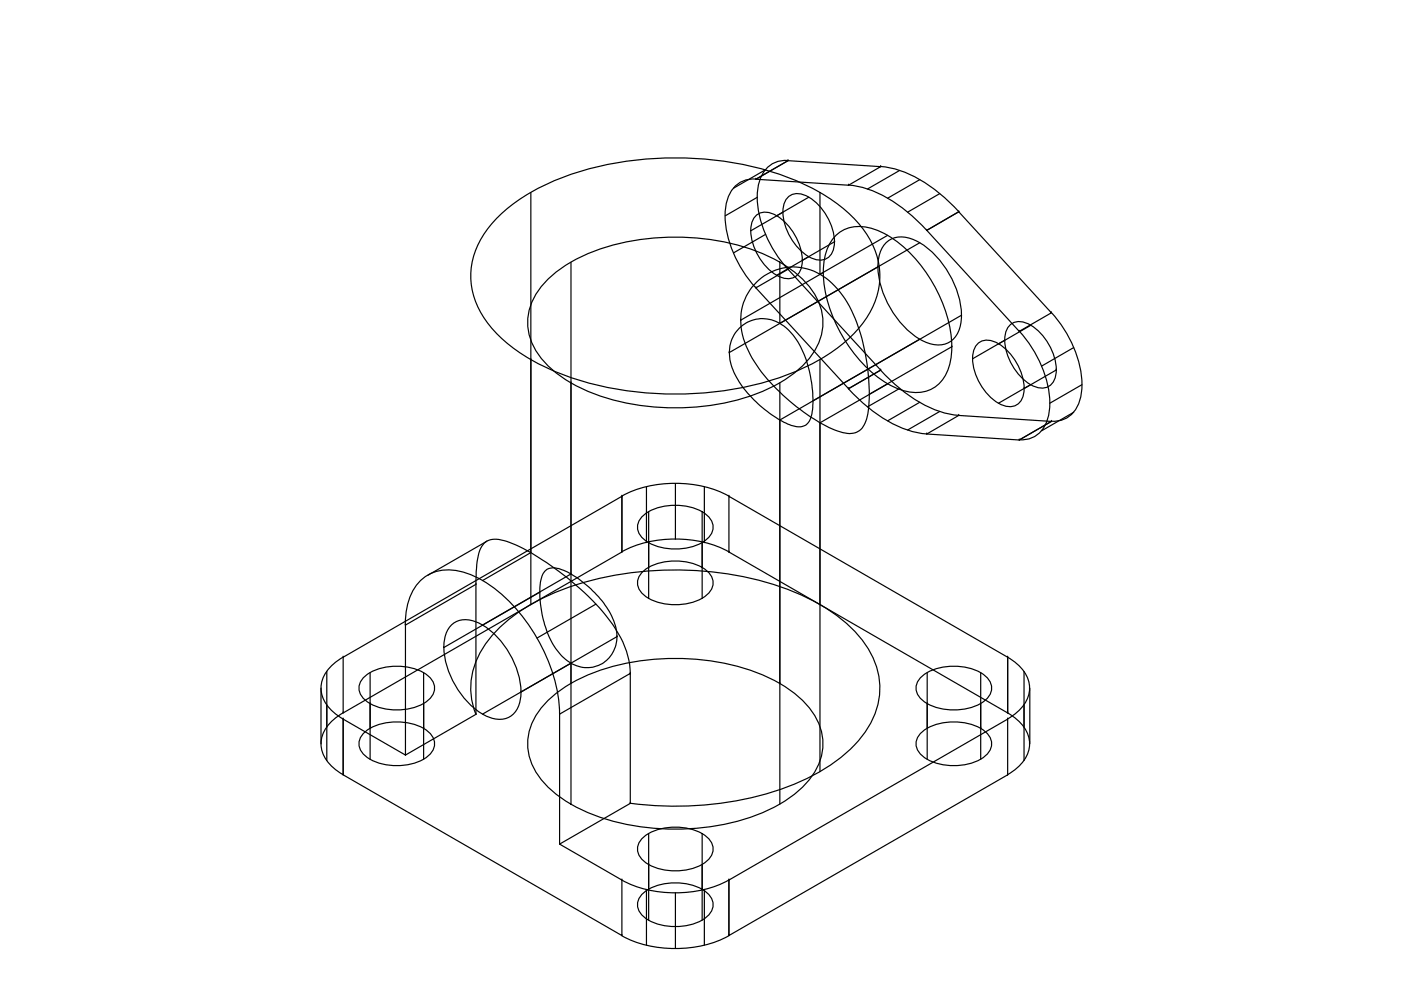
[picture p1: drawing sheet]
<svg xmlns="http://www.w3.org/2000/svg" width="297mm" height="210mm" viewBox="0 0 297 210" stroke-linecap="round" stroke-linejoin="round" font-family="sans-serif">
<!-- layer: 0 -->
<g fill="none" stroke="#000" stroke-width=".25">
<path d="M160.2 38a5.8 5.8 0 0 0-6.2 5.2 20.9 20.9 0 0 0 3.7 14.6l2.5 3.2M160.3 38h.1M160.3 38l19.6 1.3M162.3 36l-6.8 3.9M167 34a5.8 5.8 0 0 0-6.2 5.3 20.9 20.9 0 0 0 3.7 14.5l2.5 3.3M167.1 34.1l19.6 1.2-6.8 4M167.1 34.1h.1M167.1 34.1l-6.8 3.9M179.9 39.2a24.5 24.5 0 0 1 14.3 7.3l2.3 2.3M179.9 39.3h.1M186.7 35.3a24.5 24.5 0 0 1 14.3 7.3l2.3 2.3M186.7 35.3h.1"/>
<path d="M190.7 36.1l-6.8 4M195 38.1l-6.8 3.9M105.2 46.4a41.7 41.7 0 0 1 19.1-10.4 71.7 71.7 0 0 1 42.7 1.6 36.5 36.5 0 0 1 15.5 10.3 15.9 15.9 0 0 1 0 21.2 36.5 36.5 0 0 1-15.5 10.3 70.5 70.5 0 0 1-50-.9 32.6 32.6 0 0 1-14.3-11 15.7 15.7 0 0 1 1.2-19.6zM112.6 40.8v87.4M116.2 59.2a33.2 33.2 0 0 1 16.8-7.9 50 50 0 0 1 30.5 3.3 21.3 21.3 0 0 1 9.7 8.7 11.3 11.3 0 0 1-1.8 12.9 29.8 29.8 0 0 1-15.9 8.8 50.5 50.5 0 0 1-32.7-2.9 21.3 21.3 0 0 1-9.7-8.7 11.3 11.3 0 0 1 1.8-12.9zM121.1 55.6v114.9M160.2 45.8a3.5 3.5 0 0 1 4.4-.1 11.7 11.7 0 0 1 5.4 10.5 3.1 3.1 0 0 1-4.5 2.6 11.5 11.5 0 0 1-6.3-10.9l.3-.9zM160.4 59.8a11.3 11.3 0 0 1 16.6 .8 28 28 0 0 1 6.4 14.1 35.1 35.1 0 0 1 .4 14.1 3.8 3.8 0 0 1-5.1 2.9 34.8 34.8 0 0 1-12.7-7.9 28 28 0 0 1-8.6-12.8 11.4 11.4 0 0 1 3-11.2zM160.6 41.8l-6.8 3.9M162.3 49.7l-6.8 3.9M167 41.8a3.5 3.5 0 0 1 4.5 0 11.7 11.7 0 0 1 5.4 10.4 3.1 3.1 0 0 1-4.6 2.6 11.5 11.5 0 0 1-6.2-10.8l.2-.9zM167.1 57.1h.1"/>
<path d="M170.1 55.2h.1M171.5 41.8l-12.3 7.1M173.8 40.8v17.4l14.4-8.3M174.6 57.8l-17.6 10.1M176.9 51.3h.1M176.9 51.3l-12.2 7.1M177.2 50a7.5 7.5 0 0 1 8-1.4 25.3 25.3 0 0 1 13 12.2 24.7 24.7 0 0 1 3.3 15.9 7.3 7.3 0 0 1-7.7 6.5 17.5 17.5 0 0 1-10.6-5.8 30.6 30.6 0 0 1-8.6-19.7 10.7 10.7 0 0 1 2.6-7.7zM186.1 56.6h.1M186.1 56.6l-31.5 18.1M188 51.4a5.2 5.2 0 0 1 5.8-.6 19.2 19.2 0 0 1 9.8 13.5 9.3 9.3 0 0 1-.9 7 4.9 4.9 0 0 1-6.5 1.2 19.2 19.2 0 0 1-9.8-13.5 9.3 9.3 0 0 1 .9-6.9zM195 51.5l-29.7 17.1v-13M196.5 48.8h.1"/>
<path d="M196.5 48.8l19.6 21.5M199.2 41l-6.8 4M203.3 44.9l19.6 21.4-6.8 4M203.3 44.9h.1M203.3 44.9l-6.8 3.9M112.6 76.3h.1M154.6 74.7h.1M156.7 69.6a7.4 7.4 0 0 1 11.1 1 21.6 21.6 0 0 1 4.5 12.3 11.1 11.1 0 0 1-.9 6.6 2.76 2.76 0 0 1-3.3 .8 23.6 23.6 0 0 1-12.9-12.4 7.7 7.7 0 0 1 1.5-8.3zM157 67.9h.1M160.3 61l6.8-3.9 19.6 21.4M160.3 61h.1M160.3 61l19.6 21.4"/>
<path d="M173.8 76.3v87.3M186.7 78.5a29.3 29.3 0 0 0 14.3 9.2l2.3 .4M186.7 78.5h.1M186.7 78.5l-6.8 3.9M195 71.9l-29.7 17.2M201.8 73.5h.1M201.8 73.5l-17.5 10.1M203.9 66.8l-31.5 18.2M207.3 72.9a3.5 3.5 0 0 1 4.4 0 11.7 11.7 0 0 1 5.4 10.4 3.1 3.1 0 0 1-4.5 2.6 11.5 11.5 0 0 1-6.3-10.9l.2-.8zM214.1 69a3.5 3.5 0 0 1 4.4-.1 11.7 11.7 0 0 1 5.4 10.5 3.1 3.1 0 0 1-4.5 2.6 11.5 11.5 0 0 1-6.3-10.9l.2-.9zM216.1 70.3h.1M216.1 70.2a23.4 23.4 0 0 1 6.4 16.6 6.4 6.4 0 0 1-5.4 6.4h-1"/>
<path d="M218.5 69l-12.3 7.1M222.9 66.3h.1M222.9 66.3a23.4 23.4 0 0 1 6.4 16.5 6.4 6.4 0 0 1-5.3 6.5h-1.1M224 78.4h.1M224 78.4l-6.8 4M227.7 73.7l-6.9 3.9M121.1 81.2h.1M165.3 81.2v89.3M179.9 82.4a29.3 29.3 0 0 0 14.3 9.3l2.3 .3M179.9 82.4h.1M188.2 81.4l-14.4 8.2M190.7 82.4l-6.8 3.9"/>
<path d="M195 85.3l-6.8 3.9M196.5 92h.1M196.5 92l19.6 1.3M199.2 87.2l-6.8 4M203.3 88.1h.1M216.1 93.3h.1M217.2 82.4h.1M218.5 81.6l-6.8 3.9M222.9 89.4l-19.6-1.3-6.8 3.9M222.9 89.4h.1M222.9 89.4l-6.8 3.9M227.7 87.4l-6.9 3.9"/>
<path d="M229.4 81.6l-6.8 3.9M103.2 114.8l-12.5 7.1M112.6 117.2l-10.3 5.9M131.8 117a25.1 25.1 0 0 1 22.7 0M131.8 105.2a25.1 25.1 0 0 1 22.7 0M131.9 105.2h.1M131.9 117h.1M131.9 105.2v11.8M136 109.7a10.5 10.5 0 0 1 8.8-2.5 8.2 8.2 0 0 1 6 3.2 3.1 3.1 0 0 1-1.1 4.1 12 12 0 0 1-13 0 3.1 3.1 0 0 1-.7-4.8zM137.1 103.2v11.8M137.5 115.1h.1M137.5 108.5v18.4"/>
<path d="M143.2 102.5v11.8M148.9 108.5v18.4M149.3 103.2v11.8M154.5 105.2l59.1 34.1v11.9l-59.1-34.2zM154.5 105.2h.1M154.5 117h.1M72.8 139.3l59.1-34.1v11.8l-59.1 34.2zM72.8 139.3h.1M72.8 139.3a8.2 8.2 0 0 0-4.7 6.6 7.3 7.3 0 0 0 3.4 5.7l1.3 .9M85.9 132.5a13 13 0 0 1 3.4-9.5 9.3 9.3 0 0 1 9.9-1.4 29.4 29.4 0 0 1 13.6 12 34.3 34.3 0 0 1 5.8 17.8M86 132.5l14.9-8.6v-.9a15.7 15.7 0 0 1 1.2-7.1 3.4 3.4 0 0 1 4.2-1.4 32 32 0 0 1 10.5 5.4 49.3 49.3 0 0 1 14.2 14.4 16.8 16.8 0 0 1 2.6 8.5M86 132.5h.1"/>
<path d="M86 132.5v27.6M95.8 132.4a4.8 4.8 0 0 1 5.4-.5 17.4 17.4 0 0 1 9.2 16 4.6 4.6 0 0 1-7 4.1 17.4 17.4 0 0 1-9.2-16 5.6 5.6 0 0 1 1.6-3.6zM100.9 123.9h.1M100.9 123.9v27.6M114.5 125.5l-20.4 11.8M115.5 121.1a3.2 3.2 0 0 1 3.7-.3 21.3 21.3 0 0 1 11.1 11.3 6.7 6.7 0 0 1-5.4 9.4 8.1 8.1 0 0 1-7.1-4 22 22 0 0 1-3-14.8zM121.1 121.7l-18.8 10.8M126.4 128.1l-12.5 7.2M130.8 135h.1M130.8 135l-28.5 16.4M136 121.5a10.5 10.5 0 0 1 8.8-2.5 8.2 8.2 0 0 1 6 3.2 3.1 3.1 0 0 1-1.1 4.1 12 12 0 0 1-13 0 3.1 3.1 0 0 1-.7-4.8zM148.9 120.3h.1"/>
<path d="M213.6 139.3a8.2 8.2 0 0 1 4.7 6.6 7.3 7.3 0 0 1-3.5 5.7l-1.2 .9M213.6 139.3h.1M213.6 139.3v11.9M68.1 145.9v11.8M69.3 142.4v18.9M72.8 151.2h.1M72.8 152.5h.1M72.8 152.5v11.8M72.8 151.1a8.2 8.2 0 0 0-4.7 6.6 7.3 7.3 0 0 0 3.4 5.8l1.3 .8M76.9 155.6a10.5 10.5 0 0 1 8.9-2.4 8.2 8.2 0 0 1 6 3.1 3.1 3.1 0 0 1-1.2 4.1 12 12 0 0 1-13 0 3.1 3.1 0 0 1-.7-4.8zM76.9 143.8a10.5 10.5 0 0 1 8.9-2.4 8.2 8.2 0 0 1 6 3.1 3.1 3.1 0 0 1-1.2 4.1 12 12 0 0 1-13 0 3.1 3.1 0 0 1-.7-4.8zM78.5 149.2h.1"/>
<path d="M78.5 142.6v18.4M89.8 154.4h.1M89.8 142.6v18.4M100.9 151.4a15.6 15.6 0 0 1 2.7-15.8 35.4 35.4 0 0 1 16.2-10.8 70.8 70.8 0 0 1 48.3 .6 35 35 0 0 1 15.1 10.9 15.7 15.7 0 0 1-.7 20.2 37.6 37.6 0 0 1-17.1 10.9 71.2 71.2 0 0 1-31.8 2.9M100.9 151.5h.1M100.9 151.5l-14.9 8.6M110.5 146.7h.1M116.2 148.5a33.2 33.2 0 0 1 16.8-7.9 50 50 0 0 1 30.5 3.3 21.3 21.3 0 0 1 9.7 8.7 11.3 11.3 0 0 1-1.8 12.9 29.8 29.8 0 0 1-15.9 8.8 50.5 50.5 0 0 1-32.7-2.8 21.3 21.3 0 0 1-9.7-8.7 11.3 11.3 0 0 1 1.8-12.9zM118.6 151.4h.1M133.6 142.8h.1M165.3 144.9h.1M195.1 155.6a10.5 10.5 0 0 1 8.8-2.4 8.2 8.2 0 0 1 6 3.1 3.1 3.1 0 0 1-1.1 4.1 12 12 0 0 1-13.1 0 3.1 3.1 0 0 1-.6-4.8z"/>
<path d="M195.1 143.8a10.5 10.5 0 0 1 8.8-2.4 8.2 8.2 0 0 1 6 3.1 3.1 3.1 0 0 1-1.1 4.1 12 12 0 0 1-13.1 0 3.1 3.1 0 0 1-.6-4.8zM196.6 149.2h.1M196.6 142.6v18.4M207.9 154.4h.1M207.9 142.6v18.4M213.6 151.1a8.2 8.2 0 0 1 4.7 6.6 7.3 7.3 0 0 1-3.5 5.8l-1.2 .8M213.6 151.2h.1M213.6 152.5h.1M217.1 142.4v18.9M218.3 145.9v11.8M72.8 164.3h.1M86 160.1l-13.2-7.6v11.8l59.1 34.1v-11.8l-13.3-7.6v-27.6l15-8.6v27.5"/>
<path d="M86 160.1h.1M118.6 179h.1M133.6 170.3h.1M133.6 170.3l-15 8.7M136 177.9a10.5 10.5 0 0 1 8.8-2.4 8.2 8.2 0 0 1 6 3.1 3.1 3.1 0 0 1-1.1 4.1 12 12 0 0 1-13 0 3.1 3.1 0 0 1-.7-4.8zM137.5 176.7v18.4M148.9 176.7v18.4M213.6 164.3h.1M131.8 186.6a25.1 25.1 0 0 0 22.7 0M131.8 198.4a25.1 25.1 0 0 0 22.7 0M131.9 198.4h.1M131.9 186.6h.1"/>
<path d="M136 189.7a10.5 10.5 0 0 1 8.8-2.4 8.2 8.2 0 0 1 6 3.1 3.1 3.1 0 0 1-1.1 4.1 12 12 0 0 1-13 0 3.1 3.1 0 0 1-.7-4.8zM137.1 188.6v11.8M137.5 183.3h.1M143.2 189.3v11.8M148.9 188.5h.1M149.3 188.6v11.8M154.5 186.6l59.1-34.1v11.8l-59.1 34.1zM154.5 198.4h.1M154.5 186.6h.1M154.5 186.6v11.8"/>
</g>
</svg>
